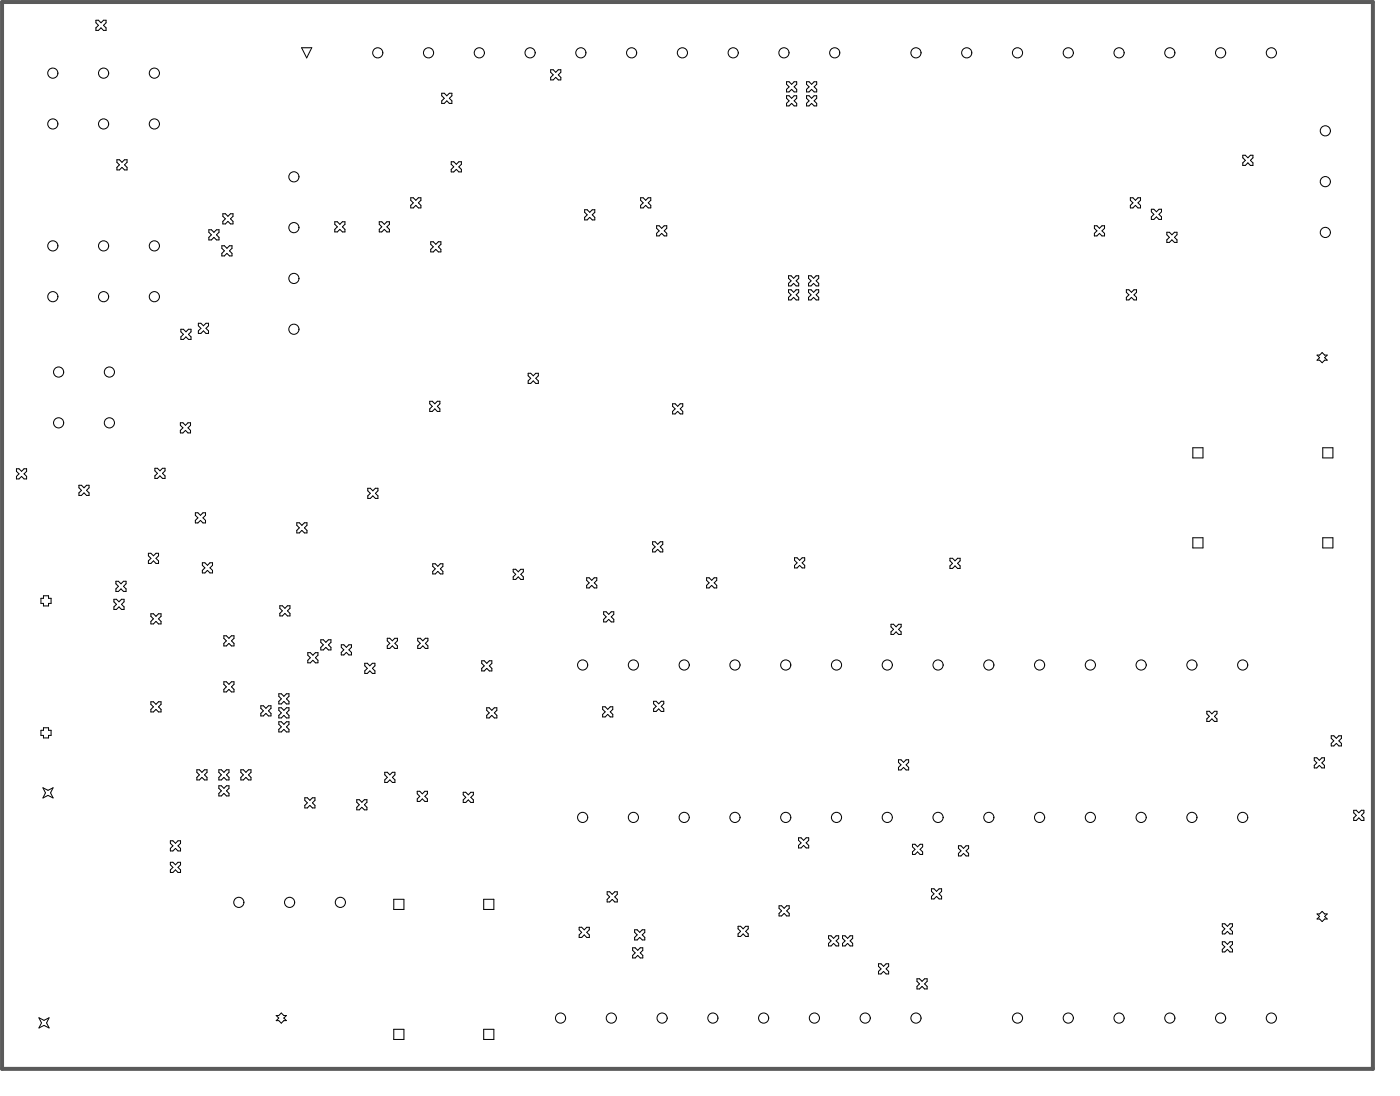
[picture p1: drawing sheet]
<svg xmlns="http://www.w3.org/2000/svg" width="233mm" height="182mm" viewBox="0 0 233 182" stroke-linecap="round" stroke-linejoin="round" font-family="sans-serif">
<path d="M.3 .3h228.4v177.6h-228.4z" fill="none" stroke="#5a5a5a" stroke-width=".67"/>
<g fill="none" stroke="#000" stroke-width=".17">
<path d="M16 3.4h.4l.4 .4 .4-.4h.5v.4l-.5 .4 .5 .4v.5h-.5l-.4-.5-.4 .5h-.4v-.5l.4-.4-.4-.4zM50.2 7.9h1.7l-.8 1.7zM73.6 15.5h.4l.4 .4 .4-.4h.5v.4l-.5 .5 .5 .4v.4h-.5l-.4-.4-.4 .4h-.4v-.4l.4-.4-.4-.5zM91.7 11.6h.4l.5 .4 .4-.4h.4v.4l-.4 .5 .4 .4v.4h-.4l-.4-.4-.5 .4h-.4v-.4l.4-.4-.4-.5zM131 15.9h.4l.5 .5 .4-.5h.4v.5l-.4 .4 .4 .4v.4h-.4l-.4-.4-.5 .4h-.4v-.4l.4-.4-.4-.4zM131 13.6h.4l.5 .4 .4-.4h.4v.4l-.4 .5 .4 .4v.4h-.4l-.4-.4-.5 .4h-.4v-.4l.4-.4-.4-.5zM134.3 13.6h.5l.4 .4 .4-.4h.4v.4l-.4 .5 .4 .4v.4h-.4l-.4-.4-.4 .4h-.5v-.4l.5-.4-.5-.5zM134.3 15.9h.5l.4 .5 .4-.5h.4v.5l-.4 .4 .4 .4v.4h-.4l-.4-.4-.4 .4h-.5v-.4l.5-.4-.5-.4zM19.5 26.6h.4l.4 .4 .4-.4h.5v.4l-.5 .4 .5 .5v.4h-.5l-.4-.4-.4 .4h-.4v-.4l.4-.5-.4-.4zM34.8 38.2h.4l.4 .5 .5-.5h.4v.5l-.4 .4 .4 .4v.4h-.4l-.5-.4-.4 .4h-.4v-.4l.4-.4-.4-.4zM37.1 35.6h.4l.5 .4 .4-.4h.4v.4l-.4 .4 .4 .4v.5h-.4l-.4-.5-.5 .5h-.4v-.5l.4-.4-.4-.4zM55.8 36.9h.4l.4 .4 .4-.4h.5v.4l-.5 .4 .5 .5v.4h-.5l-.4-.4-.4 .4h-.4v-.4l.4-.5-.4-.4z"/>
<path d="M63.2 36.9h.4l.4 .4 .4-.4h.5v.4l-.5 .4 .5 .5v.4h-.5l-.4-.4-.4 .4h-.4v-.4l.4-.5-.4-.4zM68.4 32.9h.4l.5 .4 .4-.4h.4v.4l-.4 .5 .4 .4v.4h-.4l-.4-.4-.5 .4h-.4v-.4l.4-.4-.4-.5zM75.2 26.9h.4l.4 .4 .4-.4h.4v.4l-.4 .5 .4 .4v.4h-.4l-.4-.4-.4 .4h-.4v-.4l.4-.4-.4-.5zM97.4 34.9h.4l.4 .4 .4-.4h.5v.4l-.5 .5 .5 .4v.4h-.5l-.4-.4-.4 .4h-.4v-.4l.4-.4-.4-.5zM106.7 32.9h.4l.4 .4 .5-.4h.4v.4l-.4 .5 .4 .4v.4h-.4l-.5-.4-.4 .4h-.4v-.4l.4-.4-.4-.5zM109.4 37.6h.4l.4 .4 .4-.4h.5v.4l-.5 .4 .5 .4v.5h-.5l-.4-.5-.4 .5h-.4v-.5l.4-.4-.4-.4zM182.3 37.6h.4l.4 .4 .5-.4h.4v.4l-.4 .4 .4 .4v.5h-.4l-.5-.5-.4 .5h-.4v-.5l.4-.4-.4-.4zM188.3 32.9h.4l.4 .4 .4-.4h.5v.4l-.5 .5 .5 .4v.4h-.5l-.4-.4-.4 .4h-.4v-.4l.4-.4-.4-.5zM191.8 34.8h.4l.4 .4 .4-.4h.5v.4l-.5 .5 .5 .4v.4h-.5l-.4-.4-.4 .4h-.4v-.4l.4-.4-.4-.5zM194.4 38.7h.4l.4 .4 .4-.4h.4v.4l-.4 .4 .4 .4v.4h-.4l-.4-.4-.4 .4h-.4v-.4l.4-.4-.4-.4zM207 25.8h.4l.4 .5 .5-.5h.4v.5l-.4 .4 .4 .4v.4h-.4l-.5-.4-.4 .4h-.4v-.4l.4-.4-.4-.4zM30.1 54.8h.4l.5 .4 .4-.4h.4v.4l-.4 .4 .4 .5v.4h-.4l-.4-.4-.5 .4h-.4v-.4l.4-.5-.4-.4z"/>
<path d="M33 53.8h.5l.4 .4 .4-.4h.4v.4l-.4 .4 .4 .5v.4h-.4l-.4-.4-.4 .4h-.5v-.4l.5-.5-.5-.4zM37 40.9h.4l.4 .4 .4-.4h.4v.4l-.4 .4 .4 .5v.4h-.4l-.4-.4-.4 .4h-.4v-.4l.4-.5-.4-.4zM71.7 40.2h.5l.4 .5 .4-.5h.4v.5l-.4 .4 .4 .4v.4h-.4l-.4-.4-.4 .4h-.5v-.4l.5-.4-.5-.4zM131.3 48.2h.5l.4 .4 .4-.4h.4v.4l-.4 .5 .4 .4v.4h-.4l-.4-.4-.4 .4h-.5v-.4l.5-.4-.5-.5zM131.3 45.9h.5l.4 .4 .4-.4h.4v.4l-.4 .4 .4 .5v.4h-.4l-.4-.4-.4 .4h-.5v-.4l.5-.5-.5-.4zM134.7 48.2h.4l.4 .4 .4-.4h.5v.4l-.5 .5 .5 .4v.4h-.5l-.4-.4-.4 .4h-.4v-.4l.4-.4-.4-.5zM134.7 45.9h.4l.4 .4 .4-.4h.5v.4l-.5 .4 .5 .5v.4h-.5l-.4-.4-.4 .4h-.4v-.4l.4-.5-.4-.4zM187.6 48.2h.4l.5 .4 .4-.4h.4v.4l-.4 .5 .4 .4v.4h-.4l-.4-.4-.5 .4h-.4v-.4l.4-.4-.4-.5zM219.4 59.1h.4l.4-.4 .4 .4h.5l-.5 .4 .5 .4h-.5l-.4 .5-.4-.5h-.4l.4-.4zM2.7 78h.5l.4 .4 .4-.4h.4v.4l-.4 .5 .4 .4v.4h-.4l-.4-.4-.4 .4h-.5v-.4l.5-.4-.5-.5zM25.8 77.9h.4l.4 .4 .5-.4h.4v.4l-.4 .5 .4 .4v.4h-.4l-.5-.4-.4 .4h-.4v-.4l.4-.4-.4-.5zM30 70.4h.5l.4 .4 .4-.4h.4v.4l-.4 .4 .4 .4v.4h-.4l-.4-.4-.4 .4h-.5v-.4l.5-.4-.5-.4z"/>
<path d="M71.6 66.8h.4l.4 .4 .4-.4h.5v.4l-.5 .4 .5 .4v.5h-.5l-.4-.5-.4 .5h-.4v-.5l.4-.4-.4-.4zM88 62.1h.4l.4 .4 .4-.4h.5v.4l-.5 .5 .5 .4v.4h-.5l-.4-.4-.4 .4h-.4v-.4l.4-.4-.4-.5zM112 67.2h.5l.4 .4 .4-.4h.4v.4l-.4 .4 .4 .5v.4h-.4l-.4-.4-.4 .4h-.5v-.4l.5-.5-.5-.4zM198.7 74.5h1.7v1.7h-1.7zM220.3 74.5h1.7v1.7h-1.7zM6.8 99.6h.4v-.5h.9v.5h.4v.8h-.4v.4h-.9v-.4h-.4zM13.1 80.8h.5l.4 .4 .4-.4h.4v.4l-.4 .4 .4 .4v.4h-.4l-.4-.4-.4 .4h-.5v-.4l.5-.4-.5-.4zM19 99.7h.4l.4 .4 .4-.4h.5v.4l-.5 .5 .5 .4v.4h-.5l-.4-.4-.4 .4h-.4v-.4l.4-.4-.4-.5zM19.3 96.7h.4l.5 .5 .4-.5h.4v.5l-.4 .4 .4 .4v.4h-.4l-.4-.4-.5 .4h-.4v-.4l.4-.4-.4-.4zM24.7 92.1h.4l.5 .4 .4-.4h.4v.4l-.4 .4 .4 .4v.5h-.4l-.4-.5-.5 .5h-.4v-.5l.4-.4-.4-.4zM32.5 85.3h.5l.4 .5 .4-.5h.4v.5l-.4 .4 .4 .4v.4h-.4l-.4-.4-.4 .4h-.5v-.4l.5-.4-.5-.4zM33.7 93.7h.4l.5 .4 .4-.4h.4v.4l-.4 .4 .4 .4v.4h-.4l-.4-.4-.5 .4h-.4v-.4l.4-.4-.4-.4z"/>
<path d="M49.4 87h.5l.4 .4 .4-.4h.4v.4l-.4 .4 .4 .5v.4h-.4l-.4-.4-.4 .4h-.5v-.4l.5-.5-.5-.4zM61.3 81.3h.4l.4 .4 .4-.4h.4v.4l-.4 .4 .4 .4v.4h-.4l-.4-.4-.4 .4h-.4v-.4l.4-.4-.4-.4zM72.1 93.8h.4l.4 .4 .4-.4h.5v.4l-.5 .5 .5 .4v.4h-.5l-.4-.4-.4 .4h-.4v-.4l.4-.4-.4-.5zM85.5 94.7h.4l.4 .5 .4-.5h.5v.5l-.5 .4 .5 .4v.4h-.5l-.4-.4-.4 .4h-.4v-.4l.4-.4-.4-.4zM97.7 96.1h.4l.5 .5 .4-.5h.4v.5l-.4 .4 .4 .4v.4h-.4l-.4-.4-.5 .4h-.4v-.4l.4-.4-.4-.4zM108.7 90.2h.4l.4 .4 .5-.4h.4v.4l-.4 .4 .4 .4v.4h-.4l-.5-.4-.4 .4h-.4v-.4l.4-.4-.4-.4zM117.7 96.1h.4l.4 .5 .5-.5h.4v.5l-.4 .4 .4 .4v.4h-.4l-.5-.4-.4 .4h-.4v-.4l.4-.4-.4-.4zM132.3 92.8h.5l.4 .4 .4-.4h.4v.4l-.4 .5 .4 .4v.4h-.4l-.4-.4-.4 .4h-.5v-.4l.5-.4-.5-.5zM158.2 92.9h.4l.5 .4 .4-.4h.4v.4l-.4 .4 .4 .5v.4h-.4l-.4-.4-.5 .4h-.4v-.4l.4-.5-.4-.4zM198.7 89.5h1.7v1.7h-1.7zM220.3 89.5h1.7v1.7h-1.7zM25.1 116.8h.5l.4 .4 .4-.4h.4v.4l-.4 .4 .4 .5v.4h-.4l-.4-.4-.4 .4h-.5v-.4l.5-.5-.5-.4z"/>
<path d="M25.1 102.1h.5l.4 .5 .4-.5h.4v.5l-.4 .4 .4 .4v.4h-.4l-.4-.4-.4 .4h-.5v-.4l.5-.4-.5-.4zM37.3 113.5h.4l.4 .4 .5-.4h.4v.4l-.4 .4 .4 .4v.4h-.4l-.5-.4-.4 .4h-.4v-.4l.4-.4-.4-.4zM37.3 105.8h.4l.4 .4 .5-.4h.4v.4l-.4 .4 .4 .5v.4h-.4l-.5-.4-.4 .4h-.4v-.4l.4-.5-.4-.4zM43.4 117.4h.5l.4 .5 .4-.5h.4v.5l-.4 .4 .4 .4v.4h-.4l-.4-.4-.4 .4h-.5v-.4l.5-.4-.5-.4zM46.4 115.5h.5l.4 .4 .4-.4h.4v.4l-.4 .4 .4 .4v.4h-.4l-.4-.4-.4 .4h-.5v-.4l.5-.4-.5-.4zM46.4 117.8h.5l.4 .4 .4-.4h.4v.4l-.4 .4 .4 .5v.4h-.4l-.4-.4-.4 .4h-.5v-.4l.5-.5-.5-.4zM46.6 100.8h.4l.5 .4 .4-.4h.4v.4l-.4 .5 .4 .4v.4h-.4l-.4-.4-.5 .4h-.4v-.4l.4-.4-.4-.5zM51.3 108.6h.4l.4 .4 .4-.4h.5v.4l-.5 .5 .5 .4v.4h-.5l-.4-.4-.4 .4h-.4v-.4l.4-.4-.4-.5zM53.4 106.5h.5l.4 .4 .4-.4h.4v.4l-.4 .4 .4 .4v.5h-.4l-.4-.5-.4 .5h-.5v-.5l.5-.4-.5-.4zM56.8 107.3h.5l.4 .4 .4-.4h.4v.4l-.4 .4 .4 .5v.4h-.4l-.4-.4-.4 .4h-.5v-.4l.5-.5-.5-.4zM60.8 110.4h.4l.4 .4 .4-.4h.4v.4l-.4 .4 .4 .4v.5h-.4l-.4-.5-.4 .5h-.4v-.5l.4-.4-.4-.4zM64.5 106.2h.4l.4 .4 .5-.4h.4v.4l-.4 .5 .4 .4v.4h-.4l-.5-.4-.4 .4h-.4v-.4l.4-.4-.4-.5z"/>
<path d="M69.6 106.2h.4l.4 .4 .4-.4h.5v.4l-.5 .5 .5 .4v.4h-.5l-.4-.4-.4 .4h-.4v-.4l.4-.4-.4-.5zM80.2 110h.5l.4 .4 .4-.4h.4v.4l-.4 .4 .4 .4v.5h-.4l-.4-.5-.4 .5h-.5v-.5l.5-.4-.5-.4zM81.1 117.8h.4l.4 .4 .4-.4h.5v.4l-.5 .4 .5 .5v.4h-.5l-.4-.4-.4 .4h-.4v-.4l.4-.5-.4-.4zM100.4 117.6h.4l.4 .4 .4-.4h.5v.4l-.5 .5 .5 .4v.4h-.5l-.4-.4-.4 .4h-.4v-.4l.4-.4-.4-.5zM100.5 101.8h.5l.4 .4 .4-.4h.4v.4l-.4 .5 .4 .4v.4h-.4l-.4-.4-.4 .4h-.5v-.4l.5-.4-.5-.5zM108.9 116.7h.4l.4 .4 .4-.4h.5v.4l-.5 .4 .5 .5v.4h-.5l-.4-.4-.4 .4h-.4v-.4l.4-.5-.4-.4zM148.4 103.9h.4l.5 .4 .4-.4h.4v.4l-.4 .4 .4 .5v.4h-.4l-.4-.4-.5 .4h-.4v-.4l.4-.5-.4-.4zM201 118.4h.4l.5 .4 .4-.4h.4v.4l-.4 .4 .4 .4v.5h-.4l-.4-.5-.5 .5h-.4v-.5l.4-.4-.4-.4zM6.8 121.5h.4v-.4h.9v.4h.4v.9h-.4v.4h-.9v-.4h-.4zM7.2 131.1l.8 .4 .8-.4-.4 .8 .4 .9-.8-.4-.8 .4 .4-.9zM28.4 139.9h.4l.4 .4 .4-.4h.5v.4l-.5 .5 .5 .4v.4h-.5l-.4-.4-.4 .4h-.4v-.4l.4-.4-.4-.5zM32.8 128.1h.4l.4 .4 .5-.4h.4v.4l-.4 .4 .4 .5v.4h-.4l-.5-.4-.4 .4h-.4v-.4l.4-.5-.4-.4z"/>
<path d="M36.5 128.1h.4l.4 .4 .4-.4h.4v.4l-.4 .4 .4 .5v.4h-.4l-.4-.4-.4 .4h-.4v-.4l.4-.5-.4-.4zM36.5 130.8h.4l.4 .4 .4-.4h.4v.4l-.4 .4 .4 .4v.5h-.4l-.4-.5-.4 .5h-.4v-.5l.4-.4-.4-.4zM40.1 128.1h.4l.5 .4 .4-.4h.4v.4l-.4 .4 .4 .5v.4h-.4l-.4-.4-.5 .4h-.4v-.4l.4-.5-.4-.4zM46.4 120.1h.5l.4 .4 .4-.4h.4v.4l-.4 .5 .4 .4v.4h-.4l-.4-.4-.4 .4h-.5v-.4l.5-.4-.5-.5zM50.8 132.8h.4l.4 .4 .4-.4h.5v.4l-.5 .4 .5 .4v.5h-.5l-.4-.5-.4 .5h-.4v-.5l.4-.4-.4-.4zM59.4 133.1h.4l.5 .4 .4-.4h.4v.4l-.4 .4 .4 .4v.5h-.4l-.4-.5-.5 .5h-.4v-.5l.4-.4-.4-.4zM64.1 128.5h.4l.4 .4 .5-.4h.4v.4l-.4 .5 .4 .4v.4h-.4l-.5-.4-.4 .4h-.4v-.4l.4-.4-.4-.5zM69.5 131.7h.4l.4 .4 .5-.4h.4v.4l-.4 .4 .4 .4v.5h-.4l-.5-.5-.4 .5h-.4v-.5l.4-.4-.4-.4zM77.2 131.8h.4l.4 .5 .4-.5h.4v.5l-.4 .4 .4 .4v.4h-.4l-.4-.4-.4 .4h-.4v-.4l.4-.4-.4-.4zM133 139.4h.4l.5 .4 .4-.4h.4v.4l-.4 .5 .4 .4v.4h-.4l-.4-.4-.5 .4h-.4v-.4l.4-.4-.4-.5zM149.7 126.4h.4l.4 .5 .4-.5h.4v.5l-.4 .4 .4 .4v.4h-.4l-.4-.4-.4 .4h-.4v-.4l.4-.4-.4-.4zM218.9 126.1h.4l.5 .4 .4-.4h.4v.4l-.4 .4 .4 .5v.4h-.4l-.4-.4-.5 .4h-.4v-.4l.4-.5-.4-.4z"/>
<path d="M221.7 122.4h.5l.4 .5 .4-.5h.4v.5l-.4 .4 .4 .4v.4h-.4l-.4-.4-.4 .4h-.5v-.4l.5-.4-.5-.4zM225.5 134.8h.4l.4 .5 .4-.5h.5v.5l-.5 .4 .5 .4v.4h-.5l-.4-.4-.4 .4h-.4v-.4l.4-.4-.4-.4zM28.4 143.5h.4l.4 .4 .4-.4h.5v.4l-.5 .4 .5 .5v.4h-.5l-.4-.4-.4 .4h-.4v-.4l.4-.5-.4-.4zM65.6 149.7h1.7v1.6h-1.7zM80.6 149.7h1.7v1.6h-1.7zM96.5 154.3h.4l.4 .4 .4-.4h.5v.4l-.5 .5 .5 .4v.4h-.5l-.4-.4-.4 .4h-.4v-.4l.4-.4-.4-.5zM101.1 148.4h.4l.5 .4 .4-.4h.4v.4l-.4 .4 .4 .5v.4h-.4l-.4-.4-.5 .4h-.4v-.4l.4-.5-.4-.4zM105.4 157.7h.4l.4 .4 .4-.4h.5v.4l-.5 .5 .5 .4v.4h-.5l-.4-.4-.4 .4h-.4v-.4l.4-.4-.4-.5zM105.7 154.7h.4l.5 .5 .4-.5h.4v.5l-.4 .4 .4 .4v.4h-.4l-.4-.4-.5 .4h-.4v-.4l.4-.4-.4-.4zM122.9 154.1h.5l.4 .5 .4-.5h.4v.5l-.4 .4 .4 .4v.4h-.4l-.4-.4-.4 .4h-.5v-.4l.5-.4-.5-.4zM129.8 150.7h.4l.4 .5 .4-.5h.5v.5l-.5 .4 .5 .4v.4h-.5l-.4-.4-.4 .4h-.4v-.4l.4-.4-.4-.4zM138 155.7h.4l.4 .4 .5-.4h.4v.4l-.4 .5 .4 .4v.4h-.4l-.5-.4-.4 .4h-.4v-.4l.4-.4-.4-.5z"/>
<path d="M140.3 155.7h.5l.4 .4 .4-.4h.4v.4l-.4 .5 .4 .4v.4h-.4l-.4-.4-.4 .4h-.5v-.4l.5-.4-.5-.5zM152 140.5h.4l.4 .4 .5-.4h.4v.4l-.4 .4 .4 .5v.4h-.4l-.5-.4-.4 .4h-.4v-.4l.4-.5-.4-.4zM155.1 147.9h.5l.4 .4 .4-.4h.4v.4l-.4 .4 .4 .5v.4h-.4l-.4-.4-.4 .4h-.5v-.4l.5-.5-.5-.4zM159.6 140.7h.5l.4 .5 .4-.5h.4v.5l-.4 .4 .4 .4v.4h-.4l-.4-.4-.4 .4h-.5v-.4l.5-.4-.5-.4zM203.6 156.7h.4l.4 .4 .5-.4h.4v.4l-.4 .5 .4 .4v.4h-.4l-.5-.4-.4 .4h-.4v-.4l.4-.4-.4-.5zM203.6 153.7h.4l.4 .5 .5-.5h.4v.5l-.4 .4 .4 .4v.4h-.4l-.5-.4-.4 .4h-.4v-.4l.4-.4-.4-.4zM219.4 152.1h.4l.4-.4 .4 .4h.5l-.5 .4 .5 .4h-.5l-.4 .5-.4-.5h-.4l.4-.4zM6.5 169.4l.8 .4 .9-.4-.4 .8 .4 .9-.9-.5-.8 .5 .4-.9zM46 169h.4l.5-.4 .4 .4h.4l-.4 .4 .4 .4h-.4l-.4 .5-.5-.5h-.4l.4-.4zM65.6 171.3h1.7v1.7h-1.7zM80.6 171.3h1.7v1.7h-1.7zM146.3 160.4h.4l.5 .4 .4-.4h.4v.4l-.4 .4 .4 .5v.4h-.4l-.4-.4-.5 .4h-.4v-.4l.4-.5-.4-.4z"/>
<path d="M152.7 162.9h.5l.4 .4 .4-.4h.4v.4l-.4 .4 .4 .5v.4h-.4l-.4-.4-.4 .4h-.5v-.4l.5-.5-.5-.4z"/>
<circle cx="8.8" cy="12.2" r=".85"/>
<circle cx="17.3" cy="12.2" r=".85"/>
<circle cx="25.7" cy="12.2" r=".85"/>
<circle cx="62.9" cy="8.8" r=".85"/>
<circle cx="71.4" cy="8.8" r=".85"/>
<circle cx="79.8" cy="8.8" r=".85"/>
<circle cx="88.3" cy="8.8" r=".85"/>
<circle cx="96.7" cy="8.8" r=".85"/>
<circle cx="105.2" cy="8.8" r=".85"/>
<circle cx="113.7" cy="8.8" r=".85"/>
<circle cx="122.1" cy="8.8" r=".85"/>
<circle cx="130.6" cy="8.8" r=".85"/>
<circle cx="139" cy="8.8" r=".85"/>
<circle cx="152.6" cy="8.8" r=".85"/>
<circle cx="161" cy="8.8" r=".85"/>
<circle cx="169.5" cy="8.8" r=".85"/>
<circle cx="177.9" cy="8.8" r=".85"/>
<circle cx="186.4" cy="8.8" r=".85"/>
<circle cx="194.8" cy="8.8" r=".85"/>
<circle cx="203.3" cy="8.8" r=".85"/>
<circle cx="211.8" cy="8.8" r=".85"/>
<circle cx="8.8" cy="20.6" r=".85"/>
<circle cx="17.3" cy="20.6" r=".85"/>
<circle cx="25.7" cy="20.6" r=".85"/>
<circle cx="49" cy="29.4" r=".85"/>
<circle cx="49" cy="37.9" r=".85"/>
<circle cx="220.7" cy="30.2" r=".85"/>
<circle cx="220.7" cy="38.7" r=".85"/>
<circle cx="220.7" cy="21.8" r=".85"/>
<circle cx="8.8" cy="40.9" r=".85"/>
<circle cx="8.8" cy="49.4" r=".85"/>
<circle cx="17.3" cy="40.9" r=".85"/>
<circle cx="17.3" cy="49.4" r=".85"/>
<circle cx="25.7" cy="40.9" r=".85"/>
<circle cx="25.7" cy="49.4" r=".85"/>
<circle cx="49" cy="46.3" r=".85"/>
<circle cx="49" cy="54.8" r=".85"/>
<circle cx="9.8" cy="61.9" r=".85"/>
<circle cx="9.8" cy="70.4" r=".85"/>
<circle cx="18.2" cy="61.9" r=".85"/>
<circle cx="18.2" cy="70.4" r=".85"/>
<circle cx="97" cy="110.7" r=".85"/>
<circle cx="105.5" cy="110.7" r=".85"/>
<circle cx="114" cy="110.7" r=".85"/>
<circle cx="122.4" cy="110.7" r=".85"/>
<circle cx="130.9" cy="110.7" r=".85"/>
<circle cx="139.3" cy="110.7" r=".85"/>
<circle cx="147.8" cy="110.7" r=".85"/>
<circle cx="156.2" cy="110.7" r=".85"/>
<circle cx="164.7" cy="110.7" r=".85"/>
<circle cx="173.2" cy="110.7" r=".85"/>
<circle cx="181.6" cy="110.7" r=".85"/>
<circle cx="190.1" cy="110.7" r=".85"/>
<circle cx="198.5" cy="110.7" r=".85"/>
<circle cx="207" cy="110.7" r=".85"/>
<circle cx="97" cy="136" r=".85"/>
<circle cx="105.5" cy="136" r=".85"/>
<circle cx="114" cy="136" r=".85"/>
<circle cx="122.4" cy="136" r=".85"/>
<circle cx="130.9" cy="136" r=".85"/>
<circle cx="139.3" cy="136" r=".85"/>
<circle cx="147.8" cy="136" r=".85"/>
<circle cx="156.2" cy="136" r=".85"/>
<circle cx="164.7" cy="136" r=".85"/>
<circle cx="173.2" cy="136" r=".85"/>
<circle cx="181.6" cy="136" r=".85"/>
<circle cx="190.1" cy="136" r=".85"/>
<circle cx="198.5" cy="136" r=".85"/>
<circle cx="207" cy="136" r=".85"/>
<circle cx="39.8" cy="150.2" r=".85"/>
<circle cx="48.2" cy="150.2" r=".85"/>
<circle cx="56.7" cy="150.2" r=".85"/>
<circle cx="93.4" cy="169.4" r=".85"/>
<circle cx="101.8" cy="169.4" r=".85"/>
<circle cx="110.3" cy="169.4" r=".85"/>
<circle cx="118.7" cy="169.4" r=".85"/>
<circle cx="127.2" cy="169.4" r=".85"/>
<circle cx="135.6" cy="169.4" r=".85"/>
<circle cx="144.1" cy="169.4" r=".85"/>
<circle cx="152.6" cy="169.4" r=".85"/>
<circle cx="169.5" cy="169.4" r=".85"/>
<circle cx="177.9" cy="169.4" r=".85"/>
<circle cx="186.4" cy="169.4" r=".85"/>
<circle cx="194.8" cy="169.4" r=".85"/>
<circle cx="203.3" cy="169.4" r=".85"/>
<circle cx="211.8" cy="169.4" r=".85"/>
</g>
</svg>
